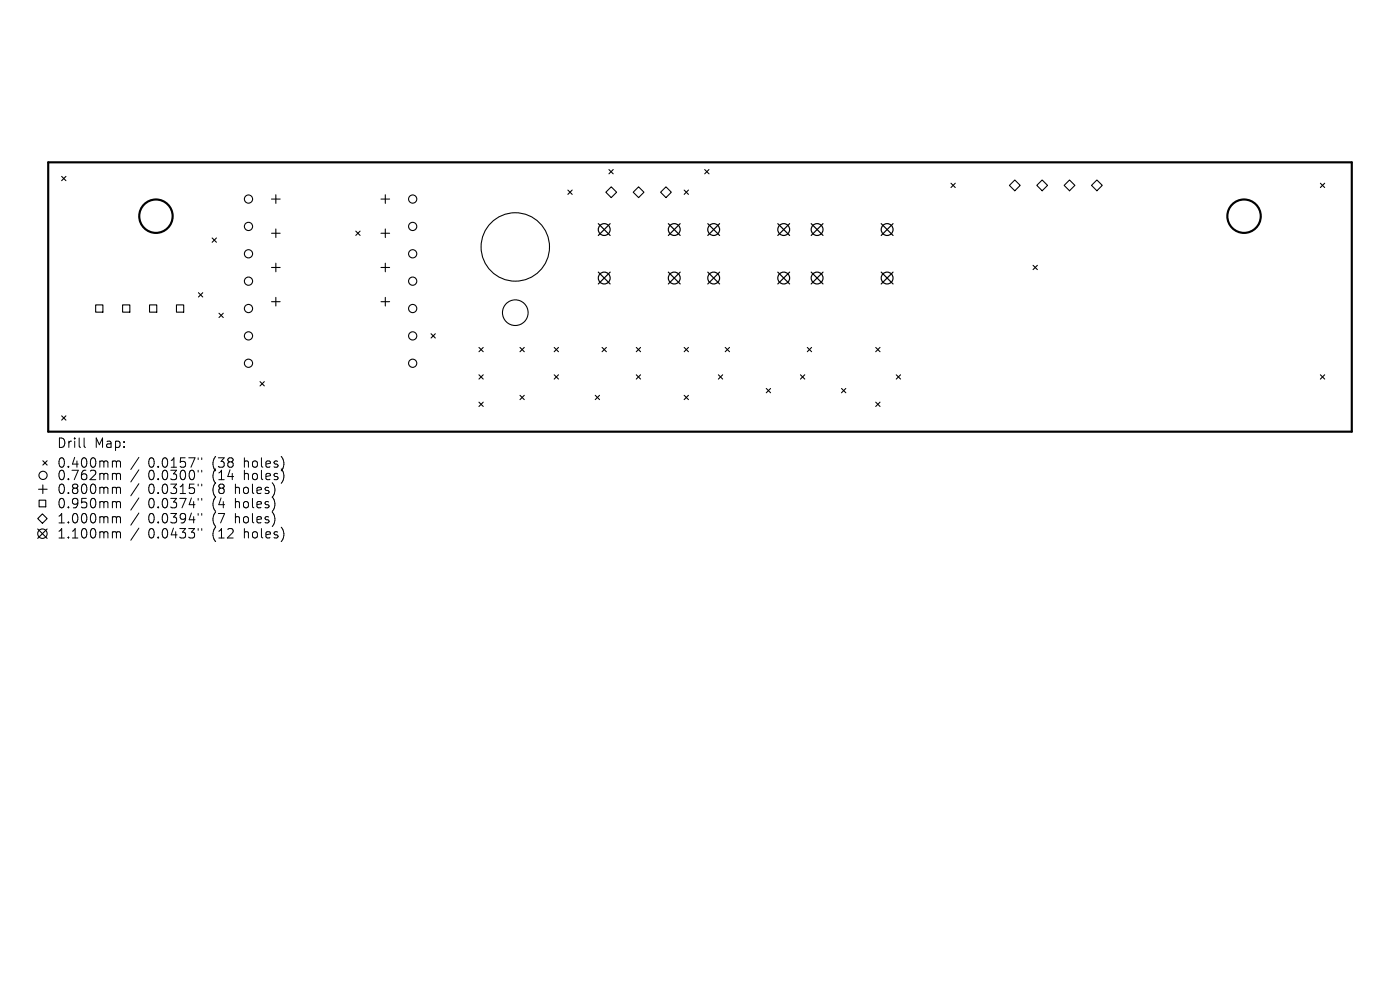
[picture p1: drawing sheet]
<svg xmlns="http://www.w3.org/2000/svg" width="297mm" height="210mm" viewBox="0 0 297 210" stroke-linecap="round" stroke-linejoin="round" font-family="sans-serif">
<defs><g id="words">
<g font-size="2.8">
<text x="12" y="95.3">Drill</text>
<text x="20" y="95.3">Map:</text>
<text x="12" y="99.5">0.400mm</text>
<text x="31.4" y="99.5">0.0157&quot;</text>
<text x="45.2" y="99.5">(38</text>
<text x="52" y="99.5">holes)</text>
<text x="12" y="102.1">0.762mm</text>
<text x="12" y="105.1">0.800mm</text>
<text x="31.4" y="102.1">0.0300&quot;</text>
<text x="31.4" y="105.1">0.0315&quot;</text>
<text x="45.2" y="102.1">(14</text>
<text x="45.2" y="105.1">(8</text>
<text x="50.1" y="105.1">holes)</text>
<text x="52" y="102.1">holes)</text>
<text x="12" y="108.1">0.950mm</text>
<text x="12" y="111.3">1.000mm</text>
<text x="31.4" y="108.1">0.0374&quot;</text>
<text x="31.4" y="111.3">0.0394&quot;</text>
<text x="45.2" y="108.1">(4</text>
<text x="45.2" y="111.3">(7</text>
<text x="50.1" y="108.1">holes)</text>
<text x="50.1" y="111.3">holes)</text>
<text x="12" y="114.5">1.100mm</text>
<text x="31.4" y="114.5">0.0433&quot;</text>
<text x="45.2" y="114.5">(12</text>
<text x="52" y="114.5">holes)</text>
</g>
</g></defs>
<g fill="none" stroke="#000" stroke-width=".23">
<path d="M13.1 37.4l.9 .9M14 37.4l-.9 .9M129.2 36l.9 .9M130.1 36l-.9 .9M149.5 36l.9 .9M150.4 36l-.9 .9M201.7 38.9l1 .9M202.7 38.9l-1 .9M214.1 39.3l1.2-1.1 1.1 1.1-1.1 1.2zM219.9 39.3l1.2-1.1 1.1 1.1-1.1 1.2zM225.8 39.3l1.1-1.1 1.1 1.1-1.1 1.2zM231.6 39.3l1.1-1.1 1.1 1.1-1.1 1.2z"/>
<path d="M280.1 38.9l.9 .9M281 38.9l-.9 .9M45 50.5l.9 .9M45.9 50.5l-.9 .9M57.6 42.2h1.8M57.6 49.5h1.8M57.6 56.7h1.8M58.5 41.3v1.8M58.5 48.6v1.8M58.5 55.8v1.9M75.5 49l.9 .9M76.4 49l-.9 .9"/>
<path d="M80.8 42.2h1.9M80.8 49.5h1.9M80.8 56.7h1.9M81.7 41.3v1.8M81.7 48.6v1.8M81.7 55.8v1.9M120.5 40.3l.9 .9M121.4 40.3l-.9 .9M128.5 40.8l1.2-1.2 1.1 1.2-1.1 1.1zM134.3 40.8l1.2-1.2 1.1 1.2-1.1 1.1zM140.1 40.8l1.2-1.2 1.1 1.2-1.1 1.1zM145.1 40.3l1 .9"/>
<path d="M146.1 40.3l-1 .9M219.2 56.3l.9 .9M220.1 56.3l-.9 .9M20.3 64.7h1.5v1.5h-1.5zM26 64.7h1.5v1.5h-1.5zM31.7 64.7h1.6v1.5h-1.6zM37.4 64.7h1.6v1.5h-1.6zM42.1 62.1l.9 .9M43 62.1l-.9 .9M46.5 66.4l.9 1M47.4 66.4l-.9 1M57.6 64h1.8"/>
<path d="M58.5 63.1v1.8M80.8 64h1.9M81.7 63.1v1.8M91.4 70.8l1 .9M92.4 70.8l-1 .9M101.6 73.7l.9 .9M101.6 79.5l.9 .9M102.5 73.7l-.9 .9M102.5 79.5l-.9 .9M110.3 73.7l.9 .9M111.2 73.7l-.9 .9M117.6 73.7l.9 .9"/>
<path d="M117.6 79.5l.9 .9M118.5 73.7l-.9 .9M118.5 79.5l-.9 .9M127.7 73.7l.9 .9M128.6 73.7l-.9 .9M135 73.7l.9 .9M135 79.5l.9 .9M135.9 73.7l-.9 .9M135.9 79.5l-.9 .9M145.1 73.7l1 .9M146.1 73.7l-1 .9M152.4 79.5l.9 .9"/>
<path d="M153.3 79.5l-.9 .9M153.8 73.7l1 .9M154.8 73.7l-1 .9M169.8 79.5l.9 .9M170.7 79.5l-.9 .9M171.3 73.7l.9 .9M172.2 73.7l-.9 .9M185.8 73.7l.9 .9M186.7 73.7l-.9 .9M190.1 79.5l.9 .9M191 79.5l-.9 .9M280.1 79.5l.9 .9"/>
<path d="M281 79.5l-.9 .9M9.1 97.7l.9 1M10 97.7l-.9 1M13.1 88.2l.9 .9M14 88.2l-.9 .9M55.2 81l.9 .9M56.1 81l-.9 .9M101.6 85.3l.9 .9M102.5 85.3l-.9 .9M110.3 83.9l.9 .9M111.2 83.9l-.9 .9M126.3 83.9l.9 .9"/>
<path d="M127.2 83.9l-.9 .9M145.1 83.9l1 .9M146.1 83.9l-1 .9M162.6 82.4l.9 .9M163.5 82.4l-.9 .9M178.5 82.4l.9 .9M179.4 82.4l-.9 .9M185.8 85.3l.9 .9M186.7 85.3l-.9 .9M8 110l1-1 1 1-1 1zM8 112.2l2 2M8.2 103.8h1.8"/>
<path d="M8.3 106.1h1.4v1.4h-1.4zM9.1 102.9v1.8M10 112.2l-2 2"/>
<circle cx="52.7" cy="42.2" r=".87"/>
<circle cx="52.7" cy="59.6" r=".87"/>
<circle cx="52.7" cy="48" r=".87"/>
<circle cx="52.7" cy="53.8" r=".87"/>
<circle cx="87.5" cy="42.2" r=".87"/>
<circle cx="87.5" cy="59.6" r=".87"/>
<circle cx="87.5" cy="53.8" r=".87"/>
<circle cx="87.5" cy="48" r=".87"/>
<circle cx="109.3" cy="52.4" r="7.3"/>
<circle cx="52.7" cy="71.3" r=".87"/>
<circle cx="52.7" cy="77.1" r=".87"/>
<circle cx="52.7" cy="65.4" r=".87"/>
<circle cx="87.5" cy="77.1" r=".87"/>
<circle cx="87.5" cy="71.3" r=".87"/>
<circle cx="87.5" cy="65.4" r=".87"/>
<circle cx="109.3" cy="66.3" r="2.72"/>
<circle cx="9" cy="113.2" r="1"/>
<circle cx="9.1" cy="100.8" r=".87"/>
</g>
<g fill="none" stroke="#000" stroke-width=".46">
<path d="M10.2 34.4h276.6v57.2h-276.6z"/>
<circle cx="33.1" cy="45.9" r="3.5"/>
<circle cx="263.9" cy="45.9" r="3.5"/>
</g>
<g fill="none" stroke="#000" stroke-width=".25">
<path d="M126.9 47.4l2.5 2.6M126.9 57.7l2.5 2.5M129.4 47.4l-2.5 2.6M129.4 57.7l-2.5 2.5M141.8 47.4l2.5 2.6M141.8 57.7l2.5 2.5M144.3 47.4l-2.5 2.6M144.3 57.7l-2.5 2.5M150.1 47.4l2.6 2.6M150.1 57.7l2.6 2.5M152.7 47.4l-2.6 2.6M152.7 57.7l-2.6 2.5"/>
<path d="M165 47.4l2.5 2.6M165 57.7l2.5 2.5M167.5 47.4l-2.5 2.6M167.5 57.7l-2.5 2.5M172.1 47.4l2.5 2.6M172.1 57.7l2.5 2.5M174.6 47.4l-2.5 2.6M174.6 57.7l-2.5 2.5M186.9 47.4l2.6 2.6M186.9 57.7l2.6 2.5M189.5 47.4l-2.6 2.6M189.5 57.7l-2.6 2.5"/>
<circle cx="128.2" cy="59" r="1.26"/>
<circle cx="128.2" cy="48.7" r="1.26"/>
<circle cx="143" cy="59" r="1.26"/>
<circle cx="143" cy="48.7" r="1.26"/>
<circle cx="151.4" cy="59" r="1.26"/>
<circle cx="151.4" cy="48.7" r="1.26"/>
<circle cx="166.3" cy="59" r="1.26"/>
<circle cx="166.3" cy="48.7" r="1.26"/>
<circle cx="173.3" cy="59" r="1.26"/>
<circle cx="173.3" cy="48.7" r="1.26"/>
<circle cx="188.2" cy="59" r="1.26"/>
<circle cx="188.2" cy="48.7" r="1.26"/>
</g>
<g fill="none" stroke="#000" stroke-width=".21">
<path d="M17.8 92.9v1.7l.3 .3M24.1 97.8l.5 .1 .1 .2M24.7 98.1l.3-.3 .5 .1 .1 1.2M24.7 98.1v1M29.5 97l-1.7 2.6M29.5 99.7l-1.7 2.5M42 97.1v.4M42 99.8v.3M42.8 97.1v.4M42.8 99.8v.3M24.1 100.4l.5 .1 .1 .2M24.1 103.4l.5 .1 .1 .1"/>
<path d="M24.1 106.4l.5 .1 .1 .2M24.1 109.6l.5 .1 .1 .2M24.1 112.8l.5 .1 .1 .2M24.7 100.7v1.1M24.7 103.6v1.1M24.7 106.7v1M24.7 109.9v1M24.7 113.1v1M24.7 100.7l.3-.3 .5 .1 .1 1.3M24.7 103.6l.3-.2 .5 .1 .1 1.2M24.7 106.7l.3-.3 .5 .1 .1 1.2M24.7 109.9l.3-.3 .5 .1 .1 1.2"/>
<path d="M24.7 113.1l.3-.3 .5 .1 .1 1.2M29.5 102.6l-1.7 2.6M29.5 105.6l-1.7 2.6M29.5 108.8l-1.7 2.6M29.5 112l-1.7 2.6M42 102.7v.4M42 105.7v.4M42 108.9v.4M42 112.1v.4M42.8 102.7v.4M42.8 105.7v.4M42.8 108.9v.4"/>
<path d="M42.8 112.1v.4"/>
</g>
<use href="#words"/>
</svg>
